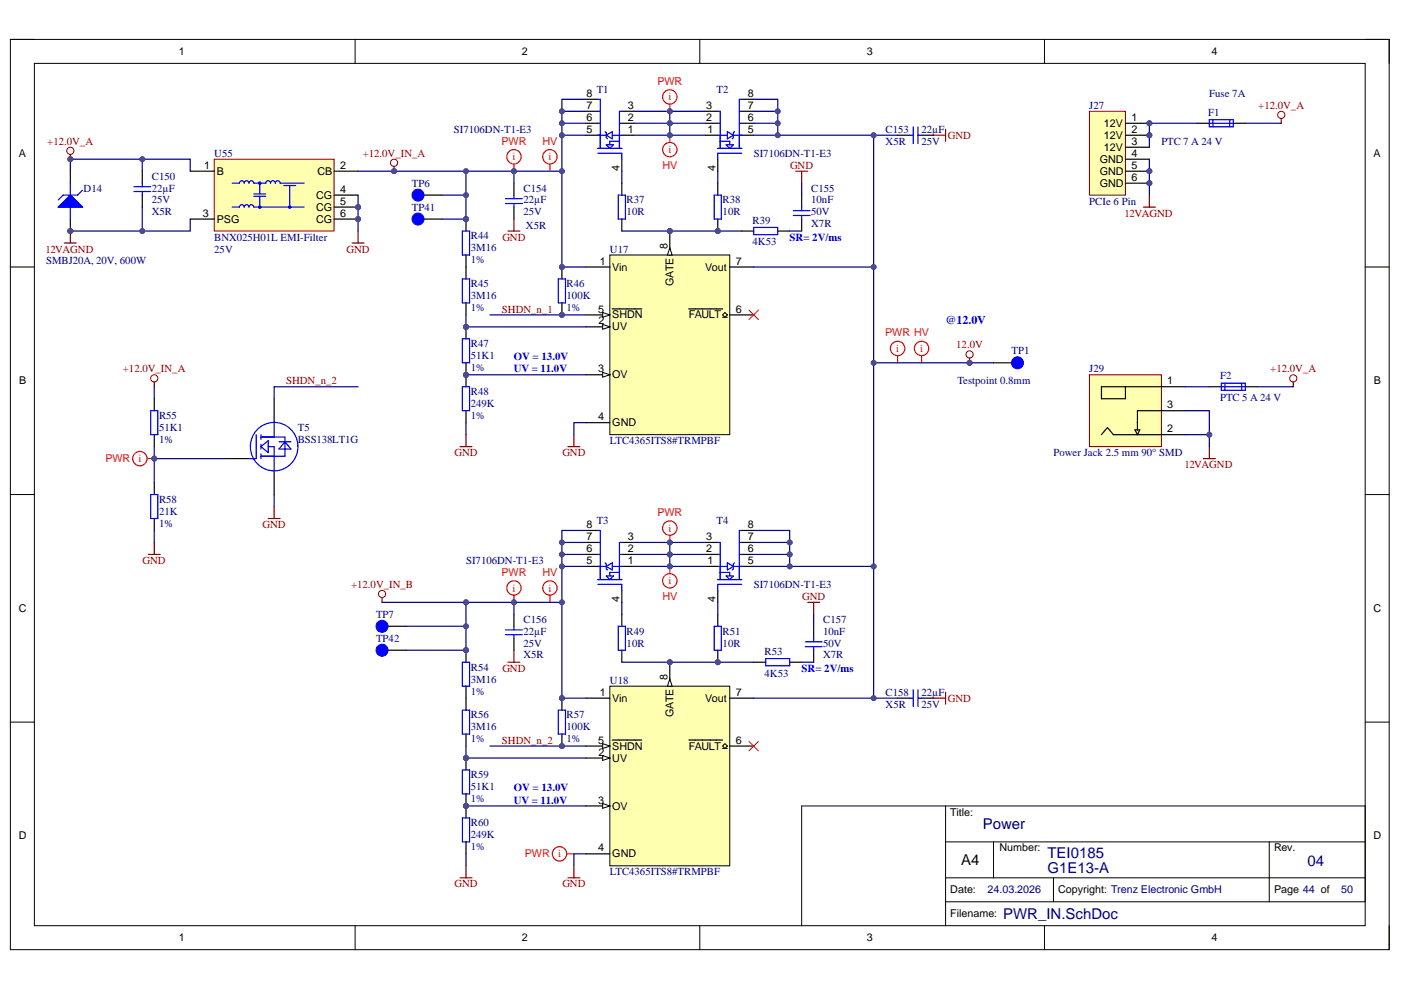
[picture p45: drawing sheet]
<svg xmlns="http://www.w3.org/2000/svg" width="297mm" height="210mm" viewBox="0 0 297 210" stroke-linecap="round" stroke-linejoin="round" font-family="sans-serif">
<defs><g id="words">
<g font-size="3.2" fill="#000080">
<text x="208.4" y="175.8">Power</text>
<text x="222.1" y="185.2">G1E13-A</text>
<text x="222.1" y="181.9">TEI0185</text>
<text x="277.2" y="183.6">04</text>
<text x="212.7" y="194.8">PWR_IN.SchDoc</text>
</g>
<text font-size="3.2" x="203.8" y="183.4">A4</text>
<text font-size="2.5" fill="#00f" x="200.5" y="68.8">@12.0V</text>
<g font-size="2.3">
<text x="37.9" y="11.7">1</text>
<text x="110.7" y="11.7">2</text>
<text x="183.8" y="11.7">3</text>
<text x="256.8" y="11.7">4</text>
<text x="124.3" y="23.1">7</text>
<text x="124.3" y="20.5">8</text>
<text x="133.1" y="23.1">3</text>
<text x="149.7" y="23.1">3</text>
<text x="158.5" y="23.1">7</text>
<text x="158.5" y="20.5">8</text>
<text x="124.3" y="28.2">5</text>
<text x="124.3" y="25.7">6</text>
<text x="133.1" y="28.2">1</text>
<text x="133.1" y="25.7">2</text>
<text x="149.7" y="25.7">2</text>
<text x="150" y="28.2">1</text>
<text x="158.5" y="28.2">5</text>
<text x="158.5" y="25.7">6</text>
<text x="234" y="26.9">12V</text>
<text x="234" y="29.5">12V</text>
<text x="239.9" y="25.7">1</text>
<text x="239.9" y="28.2">2</text>
<text x="4" y="33.3">A</text>
<text x="43.3" y="35.8">1</text>
<text x="72.1" y="35.8">2</text>
<text x="233.2" y="34.5">GND</text>
<text x="234" y="32">12V</text>
<text x="239.9" y="30.7">3</text>
<text x="239.9" y="33.3">4</text>
<text x="239.9" y="35.8">5</text>
<text x="291.2" y="33.3">A</text>
<text x="45.9" y="37.1">B</text>
<text x="67.3" y="37.1">CB</text>
<text x="72.1" y="40.9">4</text>
<text x="131.3" y="36.2" transform="rotate(-90 131.3 36.2)">4</text>
<text x="151.7" y="36.2" transform="rotate(-90 151.7 36.2)">4</text>
<text x="233.2" y="37.1">GND</text>
<text x="233.2" y="39.6">GND</text>
<text x="239.9" y="38.3">6</text>
<text x="43" y="45.9">3</text>
<text x="45.9" y="47.2">PSG</text>
<text x="67" y="42.1">CG</text>
<text x="67" y="44.7">CG</text>
<text x="67" y="47.2">CG</text>
<text x="72.1" y="43.4">5</text>
<text x="72.1" y="45.9">6</text>
<text x="141.5" y="52.8" transform="rotate(-90 141.5 52.8)">8</text>
<text x="127.2" y="56.1">1</text>
<text x="129.8" y="57.4">Vin</text>
<text x="149.5" y="57.4">Vout</text>
<text x="156" y="56.1">7</text>
<text x="142.8" y="60.6" transform="rotate(-90 142.8 60.6)">GATE</text>
<text x="126.9" y="66.3">5</text>
<text x="126.9" y="68.8">2</text>
<text x="129.8" y="67.5">SHDN</text>
<text x="129.8" y="70.1">UV</text>
<text x="146" y="67.5">FAULT</text>
<text x="156" y="66.3">6</text>
<text x="4.1" y="81.5">B</text>
<text x="126.9" y="79">3</text>
<text x="129.8" y="80.2">OV</text>
<text x="247.5" y="81.5">1</text>
<text x="291.3" y="81.5">B</text>
<text x="126.9" y="89.1">4</text>
<text x="247.5" y="86.6">3</text>
<text x="129.8" y="90.4">GND</text>
<text x="247.5" y="91.7">2</text>
<text x="124.3" y="112">8</text>
<text x="158.5" y="112">8</text>
<text x="124.3" y="119.6">5</text>
<text x="124.3" y="117.1">6</text>
<text x="124.3" y="114.5">7</text>
<text x="133.1" y="119.6">1</text>
<text x="133.1" y="117.1">2</text>
<text x="133.1" y="114.5">3</text>
<text x="149.7" y="117.1">2</text>
<text x="149.7" y="114.5">3</text>
<text x="150" y="119.6">1</text>
<text x="158.5" y="119.6">5</text>
<text x="158.5" y="117.1">6</text>
<text x="158.5" y="114.5">7</text>
<text x="4" y="129.7">C</text>
<text x="131.3" y="127.6" transform="rotate(-90 131.3 127.6)">4</text>
<text x="151.7" y="127.6" transform="rotate(-90 151.7 127.6)">4</text>
<text x="291.2" y="129.7">C</text>
<text x="127.2" y="147.5">1</text>
<text x="129.8" y="148.8">Vin</text>
<text x="141.5" y="144.2" transform="rotate(-90 141.5 144.2)">8</text>
<text x="149.5" y="148.8">Vout</text>
<text x="156" y="147.5">7</text>
<text x="142.8" y="152" transform="rotate(-90 142.8 152)">GATE</text>
<text x="126.9" y="157.7">5</text>
<text x="126.9" y="160.2">2</text>
<text x="129.8" y="158.9">SHDN</text>
<text x="129.8" y="161.5">UV</text>
<text x="146" y="158.9">FAULT</text>
<text x="156" y="157.7">6</text>
<text x="126.9" y="170.4">3</text>
<text x="129.8" y="171.6">OV</text>
<text x="201.5" y="172.9">Title:</text>
<text x="4" y="178">D</text>
<text x="291.2" y="178">D</text>
<text x="126.9" y="180.5">4</text>
<text x="129.8" y="181.8">GND</text>
<text x="211.9" y="180.5">Number:</text>
<text x="270.1" y="180.5">Rev.</text>
<text x="201.5" y="189.4">Date:</text>
<text x="224.4" y="189.4">Copyright: Trenz Electronic GmbH</text>
<text x="270.1" y="189.4">Page 44 of</text>
<text x="201.5" y="194.5">Filename:</text>
<text x="37.9" y="199.6">1</text>
<text x="110.7" y="199.6">2</text>
<text x="183.8" y="199.6">3</text>
<text x="256.8" y="199.6">4</text>
</g>
<g font-size="2.3" fill="#000080">
<text x="126.5" y="19.8">T1</text>
<text x="151.9" y="19.8">T2</text>
<text x="231" y="23.1">J27</text>
<text x="256.4" y="20.5">Fuse 7A</text>
<text x="96.2" y="28.1">SI7106DN-T1-E3</text>
<text x="187.8" y="28.1">C153</text>
<text x="195.4" y="28.1">22µF</text>
<text x="256.1" y="24.6">F1</text>
<text x="45.4" y="33.2">U55</text>
<text x="159.8" y="33.2">SI7106DN-T1-E3</text>
<text x="187.8" y="30.7">X5R</text>
<text x="195.4" y="30.7">25V</text>
<text x="246.2" y="30.7">PTC 7 A 24 V</text>
<text x="17.7" y="40.6">D14</text>
<text x="32.2" y="38.1">C150</text>
<text x="32.2" y="40.6">22µF</text>
<text x="87.3" y="39.6">TP6</text>
<text x="111" y="40.6">C154</text>
<text x="172" y="40.6">C155</text>
<text x="32.2" y="43.1">25V</text>
<text x="32.2" y="45.7">X5R</text>
<text x="87.3" y="44.7">TP41</text>
<text x="111" y="45.7">25V</text>
<text x="111" y="43.1">22µF</text>
<text x="132.9" y="43.1">R37</text>
<text x="132.9" y="45.7">10R</text>
<text x="153.2" y="43.1">R38</text>
<text x="153.2" y="45.7">10R</text>
<text x="159.6" y="47.5">R39</text>
<text x="172" y="45.7">50V</text>
<text x="172" y="43.1">10nF</text>
<text x="231" y="43.4">PCIe 6 Pin</text>
<text x="45.4" y="53.5">25V</text>
<text x="45.4" y="51">BNX025H01L EMI-Filter</text>
<text x="99.8" y="50.8">R44</text>
<text x="99.8" y="53.3">3M16</text>
<text x="111.5" y="48.5">X5R</text>
<text x="129.3" y="53.5">U17</text>
<text x="159.6" y="52">4K53</text>
<text x="172" y="48.2">X7R</text>
<text x="9.8" y="56.1">SMBJ20A, 20V, 600W</text>
<text x="99.8" y="55.8">1%</text>
<text x="99.8" y="60.9">R45</text>
<text x="99.8" y="63.5">3M16</text>
<text x="120.1" y="60.9">R46</text>
<text x="120.1" y="63.5">100K</text>
<text x="99.8" y="66">1%</text>
<text x="120.1" y="66">1%</text>
<text x="99.8" y="73.6">R47</text>
<text x="99.8" y="76.1">51K1</text>
<text x="214.5" y="75.1">TP1</text>
<text x="99.8" y="78.7">1%</text>
<text x="99.8" y="83.8">R48</text>
<text x="203" y="81.5">Testpoint 0.8mm</text>
<text x="231" y="78.9">J29</text>
<text x="258.7" y="80.5">F2</text>
<text x="33.7" y="88.9">R55</text>
<text x="99.8" y="88.9">1%</text>
<text x="99.8" y="86.3">249K</text>
<text x="258.7" y="85">PTC 5 A 24 V</text>
<text x="33.7" y="93.9">1%</text>
<text x="33.7" y="91.4">51K1</text>
<text x="63.2" y="91.4">T5</text>
<text x="63.2" y="93.9">BSS138LT1G</text>
<text x="129.3" y="94.2">LTC4365ITS8#TRMPBF</text>
<text x="223.3" y="96.7">Power Jack 2.5 mm 90° SMD</text>
<text x="33.7" y="106.6">R58</text>
<text x="33.7" y="111.7">1%</text>
<text x="33.7" y="109.1">21K</text>
<text x="126.5" y="111.2">T3</text>
<text x="151.9" y="111.2">T4</text>
<text x="98.8" y="119.6">SI7106DN-T1-E3</text>
<text x="159.8" y="124.7">SI7106DN-T1-E3</text>
<text x="79.7" y="131">TP7</text>
<text x="79.7" y="136.1">TP42</text>
<text x="111" y="137.1">25V</text>
<text x="111" y="132">C156</text>
<text x="111" y="134.5">22µF</text>
<text x="132.9" y="134.5">R49</text>
<text x="132.9" y="137.1">10R</text>
<text x="153.2" y="134.5">R51</text>
<text x="153.2" y="137.1">10R</text>
<text x="174.5" y="137.1">50V</text>
<text x="174.5" y="132">C157</text>
<text x="174.5" y="134.5">10nF</text>
<text x="99.8" y="142.2">R54</text>
<text x="111" y="139.6">X5R</text>
<text x="162.1" y="138.9">R53</text>
<text x="162.1" y="143.5">4K53</text>
<text x="174.5" y="139.6">X7R</text>
<text x="99.8" y="147.3">1%</text>
<text x="99.8" y="144.7">3M16</text>
<text x="129.3" y="145">U18</text>
<text x="187.8" y="147.5">C158</text>
<text x="195.4" y="147.5">22µF</text>
<text x="99.8" y="152.3">R56</text>
<text x="99.8" y="154.9">3M16</text>
<text x="120.1" y="152.3">R57</text>
<text x="120.1" y="154.9">100K</text>
<text x="187.8" y="150.1">X5R</text>
<text x="195.4" y="150.1">25V</text>
<text x="99.8" y="157.4">1%</text>
<text x="120.1" y="157.4">1%</text>
<text x="99.8" y="165">R59</text>
<text x="99.8" y="167.5">51K1</text>
<text x="99.8" y="170.1">1%</text>
<text x="99.8" y="175.2">R60</text>
<text x="99.8" y="177.7">249K</text>
<text x="99.8" y="180.3">1%</text>
<text x="129.3" y="185.6">LTC4365ITS8#TRMPBF</text>
<text x="209.4" y="189.4">24.03.2026</text>
<text x="284.3" y="189.4">50</text>
</g>
<g font-size="2.3" fill="#f00">
<text x="139.4" y="18">PWR</text>
<text x="141.7" y="21.3">i</text>
<text x="106.3" y="30.7">PWR</text>
<text x="108.7" y="34">i</text>
<text x="115" y="30.7">HV</text>
<text x="116.3" y="34">i</text>
<text x="140.4" y="35.8">HV</text>
<text x="141.7" y="32.5">i</text>
<text x="187.7" y="71.3">PWR HV</text>
<text x="190" y="74.6">i</text>
<text x="195.1" y="74.6">i</text>
<text x="22.3" y="98">PWR</text>
<text x="29.4" y="98">i</text>
<text x="139.4" y="109.4">PWR</text>
<text x="141.7" y="112.7">i</text>
<text x="106.3" y="122.1">PWR</text>
<text x="108.7" y="125.4">i</text>
<text x="115" y="122.1">HV</text>
<text x="116.3" y="125.4">i</text>
<text x="141.7" y="123.9">i</text>
<text x="140.4" y="127.2">HV</text>
<text x="111.3" y="181.8">PWR</text>
<text x="118.3" y="181.8">i</text>
</g>
<g font-size="2.3" fill="#800000">
<text x="266.8" y="23.1">+12.0V_A</text>
<text x="201" y="29.4">GND</text>
<text x="10" y="30.7">+12.0V_A</text>
<text x="76.9" y="33.2">+12.0V_IN_A</text>
<text x="167.5" y="35.8">GND</text>
<text x="238.4" y="45.9">12VAGND</text>
<text x="9.6" y="53.5">12VAGND</text>
<text x="73.5" y="53.5">GND</text>
<text x="106.5" y="51">GND</text>
<text x="106.4" y="66.3">SHDN_n_1</text>
<text x="202.7" y="73.9">12.0V</text>
<text x="26.1" y="78.9">+12.0V_IN_A</text>
<text x="60.7" y="81.5">SHDN_n_2</text>
<text x="269.3" y="78.9">+12.0V_A</text>
<text x="96.4" y="96.7">GND</text>
<text x="119.2" y="96.7">GND</text>
<text x="251.1" y="99.3">12VAGND</text>
<text x="55.7" y="111.9">GND</text>
<text x="30.2" y="119.6">GND</text>
<text x="74.4" y="124.7">+12.0V_IN_B</text>
<text x="170.1" y="127.2">GND</text>
<text x="106.5" y="142.4">GND</text>
<text x="201" y="148.8">GND</text>
<text x="106.4" y="157.7">SHDN_n_2</text>
<text x="96.4" y="188.1">GND</text>
<text x="119.2" y="188.1">GND</text>
</g>
<g font-size="2.3" fill="#00f">
<text x="167.4" y="51">SR= 2V/ms</text>
<text x="109" y="76.4">OV = 13.0V</text>
<text x="109" y="78.9">UV = 11.0V</text>
<text x="170" y="142.4">SR= 2V/ms</text>
<text x="109" y="167.8">OV = 13.0V</text>
<text x="109" y="170.4">UV = 11.0V</text>
</g>
</g></defs>
<path d="M2.2 8.4h292.3v193h-292.3z" fill="none" stroke="#000" stroke-width=".21"/>
<path d="M7.3 13.4h282.1v182.9h-282.1z" fill-rule="evenodd" fill="#fff"/>
<g fill="none" stroke="#000" stroke-width=".21">
<path d="M2.2 8.4h5.1M7.3 13.4h282.1v182.9h-282.1zM75.3 8.4v5M148.4 8.4v5M221.4 8.4v5M289.4 8.4h5.1v5M2.2 56.6h5.1M289.4 56.6h5.1M2.2 104.9h5.1M289.4 104.9h5.1M2.2 153.1h5.1M289.4 153.1h5.1"/>
<path d="M200.5 170.9v25.4M200.5 178.5h88.9M210.6 178.5v7.6M269.1 178.5v12.7M75.3 196.3v5.1M148.4 196.3v5.1M200.5 191.2h88.9v-20.3h-119.4v25.4M200.5 186.1h88.9M221.4 196.3v5.1M223.4 186.1v5.1M294.5 196.3v5.1"/>
</g>
<circle cx="142" cy="49" r=".51" fill="#4c4c94"/>
<circle cx="142" cy="49" r=".51" fill="none" stroke="#4c4c94" stroke-width=".21"/>
<path d="M129.3 54.1h25.4v38.1h-25.4z" fill-rule="evenodd" fill="#ffffb0"/>
<path d="M129.3 54.1h25.4v38.1h-25.4z" fill="none" stroke="#000" stroke-width=".21"/>
<path d="M142 49v5.1" fill="none" stroke="#000" stroke-width=".25"/>
<path d="M142 52.5l.5 1.6h-1z" fill="#f8fcff"/>
<path d="M142 52.5l.5 1.6h-1z" fill="none" stroke="#000" stroke-width=".21"/>
<circle cx="142" cy="49" r=".51" fill="#4c4c94"/>
<circle cx="142" cy="49" r=".51" fill="none" stroke="#4c4c94" stroke-width=".21"/>
<path d="M154.7 56.6h5.1M124.2 66.8h5.1M146 65.5h7.2M154.7 66.8h5.1" fill="none" stroke="#000" stroke-width=".25"/>
<path d="M153.2 66.8l.5-.5 .5 .5-.5 .5zM153.2 67.3h1" fill="none" stroke="#000" stroke-width=".21"/>
<path d="M127.8 66.3l1.5 .5-1.5 .5z" fill="#f8fcff"/>
<path d="M127.8 66.3l1.5 .5-1.5 .5z" fill="none" stroke="#000" stroke-width=".21"/>
<path d="M124.2 69.3h5.1M129.8 65.5h6.3" fill="none" stroke="#000" stroke-width=".25"/>
<path d="M127.8 68.8l1.5 .5-1.5 .5z" fill="#f8fcff"/>
<path d="M127.8 68.8l1.5 .5-1.5 .5z" fill="none" stroke="#000" stroke-width=".21"/>
<path d="M124.2 79.5h5.1" fill="none" stroke="#000" stroke-width=".25"/>
<path d="M127.8 79l1.5 .5-1.5 .5z" fill="#f8fcff"/>
<path d="M127.8 79l1.5 .5-1.5 .5z" fill="none" stroke="#000" stroke-width=".21"/>
<path d="M124.2 56.6h5.1M124.2 89.6h5.1" fill="none" stroke="#000" stroke-width=".25"/>
<circle cx="142" cy="140.4" r=".51" fill="#4c4c94"/>
<circle cx="142" cy="140.4" r=".51" fill="none" stroke="#4c4c94" stroke-width=".21"/>
<path d="M129.3 145.5h25.4v38.1h-25.4z" fill-rule="evenodd" fill="#ffffb0"/>
<path d="M129.3 145.5h25.4v38.1h-25.4z" fill="none" stroke="#000" stroke-width=".21"/>
<path d="M142 140.4v5.1" fill="none" stroke="#000" stroke-width=".25"/>
<path d="M142 144l.5 1.5h-1z" fill="#f8fcff"/>
<path d="M142 144l.5 1.5h-1z" fill="none" stroke="#000" stroke-width=".21"/>
<circle cx="142" cy="140.4" r=".51" fill="#4c4c94"/>
<circle cx="142" cy="140.4" r=".51" fill="none" stroke="#4c4c94" stroke-width=".21"/>
<path d="M124.2 158.2h5.1M146 156.9h7.2M154.7 148h5.1M154.7 158.2h5.1" fill="none" stroke="#000" stroke-width=".25"/>
<path d="M153.2 158.2l.5-.5 .5 .5-.5 .5zM153.2 158.7h1" fill="none" stroke="#000" stroke-width=".21"/>
<path d="M127.8 157.7l1.5 .5-1.5 .5z" fill="#f8fcff"/>
<path d="M127.8 157.7l1.5 .5-1.5 .5z" fill="none" stroke="#000" stroke-width=".21"/>
<path d="M129.8 156.9h6.3M124.2 160.7h5.1" fill="none" stroke="#000" stroke-width=".25"/>
<path d="M127.8 160.2l1.5 .5-1.5 .5z" fill="#f8fcff"/>
<path d="M127.8 160.2l1.5 .5-1.5 .5z" fill="none" stroke="#000" stroke-width=".21"/>
<path d="M124.2 170.9h5.1" fill="none" stroke="#000" stroke-width=".25"/>
<path d="M127.8 170.4l1.5 .5-1.5 .5z" fill="#f8fcff"/>
<path d="M127.8 170.4l1.5 .5-1.5 .5z" fill="none" stroke="#000" stroke-width=".21"/>
<path d="M124.2 148h5.1M124.2 181h5.1" fill="none" stroke="#000" stroke-width=".25"/>
<path d="M107.7 49h2.5M109 46.5v2.5M97.5 94.7h2.6M98.8 92.2v2.5" fill="none" stroke="#800000" stroke-width=".25"/>
<g fill="none" stroke="#f00" stroke-width=".25">
<path d="M142 28.7v1.5M195.4 75.4v1.5"/>
<circle cx="142" cy="31.7" r="1.53"/>
<circle cx="195.4" cy="73.9" r="1.52"/>
</g>
<circle cx="142" cy="28.7" r=".51" fill="#4c4c94"/>
<circle cx="142" cy="28.7" r=".51" fill="none" stroke="#4c4c94" stroke-width=".21"/>
<g fill="none" stroke="#f00" stroke-width=".25">
<path d="M142 120.1v1.5"/>
<circle cx="142" cy="123.1" r="1.53"/>
</g>
<circle cx="142" cy="120.1" r=".51" fill="#4c4c94"/>
<circle cx="142" cy="120.1" r=".51" fill="none" stroke="#4c4c94" stroke-width=".21"/>
<path d="M131.8 38.8v2.6M131.8 46.5v2.5" fill="none" stroke="#000" stroke-width=".25"/>
<path d="M131.1 41.4h1.5v5.1h-1.5z" fill="none" stroke="#00f" stroke-width=".25"/>
<circle cx="152.2" cy="49" r=".51" fill="#4c4c94"/>
<circle cx="152.2" cy="49" r=".51" fill="none" stroke="#4c4c94" stroke-width=".21"/>
<path d="M152.2 38.8v2.6M152.2 46.5v2.5" fill="none" stroke="#000" stroke-width=".25"/>
<circle cx="152.2" cy="49" r=".51" fill="#4c4c94"/>
<circle cx="152.2" cy="49" r=".51" fill="none" stroke="#4c4c94" stroke-width=".21"/>
<path d="M107.2 42.1h3.5M107.2 43.2h3.5M109 41.4v.7M109 43.2v.7M151.4 41.4h1.5v5.1h-1.5zM159.8 48.2h5.1v1.6h-5.1zM168.2 45.7h3.6M168.2 44.7h3.6M170 43.9v.8M170 45.7v.8M131.1 132.8h1.5v5.1h-1.5z" fill="none" stroke="#00f" stroke-width=".25"/>
<path d="M109 38.8v2.6M109 43.9v2.6M157.3 49h2.5M164.9 49h2.5M170 41.4v2.5M170 46.5v2.5M131.8 130.3v2.5M131.8 137.9v2.5" fill="none" stroke="#000" stroke-width=".25"/>
<path d="M168.7 36.3h2.5M170 36.3v2.5" fill="none" stroke="#800000" stroke-width=".25"/>
<path d="M158.8 65.7l2 2.1M160.8 65.7l-2 2.1M158.8 157.2l2 2M160.8 157.2l-2 2" fill="none" stroke="#f00" stroke-width=".21"/>
<circle cx="152.2" cy="140.4" r=".51" fill="#4c4c94"/>
<circle cx="152.2" cy="140.4" r=".51" fill="none" stroke="#4c4c94" stroke-width=".21"/>
<path d="M152.2 130.3v2.5M152.2 137.9v2.5" fill="none" stroke="#000" stroke-width=".25"/>
<circle cx="152.2" cy="140.4" r=".51" fill="#4c4c94"/>
<circle cx="152.2" cy="140.4" r=".51" fill="none" stroke="#4c4c94" stroke-width=".21"/>
<path d="M107.2 133.6h3.5M107.2 134.6h3.5M109 132.8v.8M109 134.6v.7M151.4 132.8h1.5v5.1h-1.5zM162.3 139.6h5.1v1.6h-5.1zM170.7 137.1h3.6M170.7 136.1h3.6M172.5 135.3v.8M172.5 137.1v.8" fill="none" stroke="#00f" stroke-width=".25"/>
<path d="M109 130.3v2.5M109 135.3v2.6M172.5 132.8v2.5M172.5 137.9v2.5M159.8 140.4h2.5M167.4 140.4h2.6" fill="none" stroke="#000" stroke-width=".25"/>
<path d="M109 137.9v2.5M171.3 127.7h2.5M172.5 127.7v2.6M107.7 140.4h2.5" fill="none" stroke="#800000" stroke-width=".25"/>
<circle cx="119.1" cy="56.6" r=".51" fill="#4c4c94"/>
<circle cx="119.1" cy="56.6" r=".51" fill="none" stroke="#4c4c94" stroke-width=".21"/>
<circle cx="119.1" cy="66.8" r=".51" fill="#4c4c94"/>
<circle cx="119.1" cy="66.8" r=".51" fill="none" stroke="#4c4c94" stroke-width=".21"/>
<path d="M119.1 56.6v2.5" fill="none" stroke="#000" stroke-width=".25"/>
<circle cx="119.1" cy="56.6" r=".51" fill="#4c4c94"/>
<circle cx="119.1" cy="56.6" r=".51" fill="none" stroke="#4c4c94" stroke-width=".21"/>
<path d="M119.1 64.2v2.6" fill="none" stroke="#000" stroke-width=".25"/>
<circle cx="119.1" cy="66.8" r=".51" fill="#4c4c94"/>
<circle cx="119.1" cy="66.8" r=".51" fill="none" stroke="#4c4c94" stroke-width=".21"/>
<path d="M192.9 28.7h.7M193.6 26.9v3.6M194.6 26.9v3.6M194.6 28.7h.8M118.4 59.1h1.5v5.1h-1.5zM192.9 148h.7M193.6 146.2v3.6M194.6 146.2v3.6M194.6 148h.8" fill="none" stroke="#00f" stroke-width=".25"/>
<path d="M197.9 28.7h2.6M200.5 27.4v2.6M120.4 94.7h2.5M121.7 92.2v2.5M31.4 117.6h2.6M32.7 115v2.6M197.9 148h2.6M200.5 146.8v2.5M97.5 186.1h2.6M98.8 183.6v2.5M120.4 186.1h2.5M121.7 183.6v2.5" fill="none" stroke="#800000" stroke-width=".25"/>
<path d="M190.3 28.7h2.6M195.4 28.7h2.5M190.3 148h2.6M195.4 148h2.5" fill="none" stroke="#000" stroke-width=".25"/>
<circle cx="98.8" cy="46.5" r=".51" fill="#4c4c94"/>
<circle cx="98.8" cy="46.5" r=".51" fill="none" stroke="#4c4c94" stroke-width=".21"/>
<path d="M98.8 46.5v2.5" fill="none" stroke="#000" stroke-width=".25"/>
<circle cx="98.8" cy="46.5" r=".51" fill="#4c4c94"/>
<circle cx="98.8" cy="46.5" r=".51" fill="none" stroke="#4c4c94" stroke-width=".21"/>
<path d="M98.8 54.1v2.5" fill="none" stroke="#000" stroke-width=".25"/>
<path d="M98 49h1.6v5.1h-1.6z" fill="none" stroke="#00f" stroke-width=".25"/>
<circle cx="98.8" cy="69.3" r=".51" fill="#4c4c94"/>
<circle cx="98.8" cy="69.3" r=".51" fill="none" stroke="#4c4c94" stroke-width=".21"/>
<circle cx="98.8" cy="79.5" r=".51" fill="#4c4c94"/>
<circle cx="98.8" cy="79.5" r=".51" fill="none" stroke="#4c4c94" stroke-width=".21"/>
<path d="M98.8 69.3v2.5" fill="none" stroke="#000" stroke-width=".25"/>
<circle cx="98.8" cy="69.3" r=".51" fill="#4c4c94"/>
<circle cx="98.8" cy="69.3" r=".51" fill="none" stroke="#4c4c94" stroke-width=".21"/>
<path d="M98.8 76.9v2.6" fill="none" stroke="#000" stroke-width=".25"/>
<circle cx="98.8" cy="79.5" r=".51" fill="#4c4c94"/>
<circle cx="98.8" cy="79.5" r=".51" fill="none" stroke="#4c4c94" stroke-width=".21"/>
<path d="M98 71.8h1.6v5.1h-1.6z" fill="none" stroke="#00f" stroke-width=".25"/>
<circle cx="98.8" cy="160.7" r=".51" fill="#4c4c94"/>
<circle cx="98.8" cy="160.7" r=".51" fill="none" stroke="#4c4c94" stroke-width=".21"/>
<circle cx="98.8" cy="170.9" r=".51" fill="#4c4c94"/>
<circle cx="98.8" cy="170.9" r=".51" fill="none" stroke="#4c4c94" stroke-width=".21"/>
<path d="M98.8 160.7v2.6" fill="none" stroke="#000" stroke-width=".25"/>
<circle cx="98.8" cy="160.7" r=".51" fill="#4c4c94"/>
<circle cx="98.8" cy="160.7" r=".51" fill="none" stroke="#4c4c94" stroke-width=".21"/>
<path d="M98.8 168.3v2.6" fill="none" stroke="#000" stroke-width=".25"/>
<circle cx="98.8" cy="170.9" r=".51" fill="#4c4c94"/>
<circle cx="98.8" cy="170.9" r=".51" fill="none" stroke="#4c4c94" stroke-width=".21"/>
<path d="M98 163.3h1.6v5h-1.6z" fill="none" stroke="#00f" stroke-width=".25"/>
<circle cx="98.8" cy="170.9" r=".51" fill="#4c4c94"/>
<circle cx="98.8" cy="170.9" r=".51" fill="none" stroke="#4c4c94" stroke-width=".21"/>
<path d="M98.8 170.9v2.5" fill="none" stroke="#000" stroke-width=".25"/>
<circle cx="98.8" cy="170.9" r=".51" fill="#4c4c94"/>
<circle cx="98.8" cy="170.9" r=".51" fill="none" stroke="#4c4c94" stroke-width=".21"/>
<path d="M98.8 178.5v2.5" fill="none" stroke="#000" stroke-width=".25"/>
<path d="M98 173.4h1.6v5.1h-1.6z" fill="none" stroke="#00f" stroke-width=".25"/>
<circle cx="98.8" cy="79.5" r=".51" fill="#4c4c94"/>
<circle cx="98.8" cy="79.5" r=".51" fill="none" stroke="#4c4c94" stroke-width=".21"/>
<path d="M98.8 79.5v2.5" fill="none" stroke="#000" stroke-width=".25"/>
<circle cx="98.8" cy="79.5" r=".51" fill="#4c4c94"/>
<circle cx="98.8" cy="79.5" r=".51" fill="none" stroke="#4c4c94" stroke-width=".21"/>
<path d="M98.8 56.6v2.5M98.8 64.2v2.6M98.8 87.1v2.5M32.7 102.3v2.6M32.7 109.9v2.6" fill="none" stroke="#000" stroke-width=".25"/>
<path d="M98 59.1h1.6v5.1h-1.6zM98 82h1.6v5.1h-1.6zM31.9 104.9h1.6v5h-1.6z" fill="none" stroke="#00f" stroke-width=".25"/>
<path d="M56.9 109.9h2.5M58.1 107.4v2.5" fill="none" stroke="#800000" stroke-width=".25"/>
<circle cx="98.8" cy="137.9" r=".51" fill="#4c4c94"/>
<circle cx="98.8" cy="137.9" r=".51" fill="none" stroke="#4c4c94" stroke-width=".21"/>
<path d="M98.8 137.9v2.5" fill="none" stroke="#000" stroke-width=".25"/>
<circle cx="98.8" cy="137.9" r=".51" fill="#4c4c94"/>
<circle cx="98.8" cy="137.9" r=".51" fill="none" stroke="#4c4c94" stroke-width=".21"/>
<path d="M98.8 145.5v5.1M98.8 155.6v2.6" fill="none" stroke="#000" stroke-width=".25"/>
<path d="M98 140.4h1.6v5.1h-1.6zM98 150.6h1.6v5h-1.6z" fill="none" stroke="#00f" stroke-width=".25"/>
<circle cx="119.1" cy="148" r=".51" fill="#4c4c94"/>
<circle cx="119.1" cy="148" r=".51" fill="none" stroke="#4c4c94" stroke-width=".21"/>
<circle cx="119.1" cy="158.2" r=".51" fill="#4c4c94"/>
<circle cx="119.1" cy="158.2" r=".51" fill="none" stroke="#4c4c94" stroke-width=".21"/>
<path d="M119.1 148v2.6" fill="none" stroke="#000" stroke-width=".25"/>
<circle cx="119.1" cy="148" r=".51" fill="#4c4c94"/>
<circle cx="119.1" cy="148" r=".51" fill="none" stroke="#4c4c94" stroke-width=".21"/>
<path d="M119.1 155.6v2.6" fill="none" stroke="#000" stroke-width=".25"/>
<circle cx="119.1" cy="158.2" r=".51" fill="#4c4c94"/>
<circle cx="119.1" cy="158.2" r=".51" fill="none" stroke="#4c4c94" stroke-width=".21"/>
<g fill="none" stroke="#00f" stroke-width=".25">
<path d="M126.8 31.5h5M126.8 28.7h1.7M126.8 21.1h.5v10.4M126.8 32.5h5v1.3M126.8 23.6h.5M126.8 26.1h.5M128.3 27.9l.2 .3v1l.3 .2M128.5 30.7h1.6l-.8 .8zM128.5 28.7l1.3-.8v1.5zM129.8 28.7h2M131.3 29.9h-2v.8M131.3 26.1h.5"/>
<path d="M131.8 23.6h-.5v7.9M152.2 31.5h5.1M152.2 28.7h2M152.2 23.6h.5v7.9M152.2 26.1h.5M152.7 29.9h2v.8M154 30.7h1.5l-.8 .8zM154.2 27.9l1.3 .8-1.3 .7zM155.5 28.7h1.8M155.7 27.9l-.2 .3v1l-.3 .2M156.8 23.6h.5M156.8 26.1h.5"/>
<path d="M157.3 32.5h-5.1v1.3M157.3 21.1h-.5v10.4M31.9 87.1h1.6v5.1h-1.6zM126.8 112.5h.5v10.4M126.8 115h.5M126.8 117.6h.5M128.3 119.3l.2 .3v1l.3 .3M131.3 117.6h.5M131.8 115h-.5v7.9M152.2 115h.5v7.9M152.2 117.6h.5M154.2 119.3l1.3 .8-1.3 .8z"/>
<path d="M155.7 119.3l-.2 .3v1l-.3 .3M156.8 115h.5M156.8 117.6h.5M157.3 112.5h-.5v10.4M126.8 123.9h5v1.3M126.8 122.9h5M126.8 120.1h1.7M128.5 120.1l1.3-.8v1.6zM128.5 122.1h1.6l-.8 .8zM129.8 120.1h2M131.3 121.4h-2v.7M152.2 122.9h5.1"/>
<path d="M152.2 120.1h2M152.7 121.4h2v.7M154 122.1h1.5l-.8 .8zM155.5 120.1h1.8M157.3 123.9h-5.1v1.3M118.4 150.6h1.5v5h-1.5z"/>
</g>
<g fill="none" stroke="#000" stroke-width=".25">
<path d="M124.2 28.7h2.6M124.2 26.1h2.6M124.2 23.6h2.6M124.2 21.1h2.6M131.8 33.8v2.5M131.8 28.7h2.6M131.8 26.1h2.6M131.8 23.6h2.6M149.6 28.7h2.6M149.6 26.1h2.6M149.6 23.6h2.6M152.2 33.8v2.5"/>
<path d="M157.3 28.7h2.5M157.3 26.1h2.5M157.3 23.6h2.5M157.3 21.1h2.5M32.7 84.5v2.6M32.7 92.2v2.5M124.2 117.6h2.6M124.2 115h2.6M124.2 112.5h2.6M131.8 117.6h2.6M131.8 115h2.6M149.6 117.6h2.6"/>
<path d="M149.6 115h2.6M157.3 117.6h2.5M157.3 115h2.5M157.3 112.5h2.5M124.2 120.1h2.6M131.8 125.2v2.5M131.8 120.1h2.6M149.6 120.1h2.6M152.2 125.2v2.5M157.3 120.1h2.5"/>
</g>
<g fill="none" stroke="#800000" stroke-width=".21">
<circle cx="83.5" cy="34.5" r=".76"/>
<circle cx="32.7" cy="80.2" r=".76"/>
</g>
<path d="M83.5 35.3v1M32.7 81v1" fill="none" stroke="#800000" stroke-width=".25"/>
<circle cx="83.5" cy="36.3" r=".51" fill="#4c4c94"/>
<circle cx="83.5" cy="36.3" r=".51" fill="none" stroke="#4c4c94" stroke-width=".21"/>
<g fill="none" stroke="#800000" stroke-width=".21">
<circle cx="205.6" cy="75.1" r=".76"/>
<circle cx="81" cy="125.9" r=".76"/>
</g>
<path d="M205.6 75.9v1M81 126.7v1" fill="none" stroke="#800000" stroke-width=".25"/>
<circle cx="205.6" cy="76.9" r=".51" fill="#4c4c94"/>
<circle cx="205.6" cy="76.9" r=".51" fill="none" stroke="#4c4c94" stroke-width=".21"/>
<g fill="none" stroke="#f00" stroke-width=".25">
<path d="M109 126.2v1.5"/>
<circle cx="109" cy="124.7" r="1.52"/>
</g>
<circle cx="109" cy="127.7" r=".51" fill="#4c4c94"/>
<circle cx="109" cy="127.7" r=".51" fill="none" stroke="#4c4c94" stroke-width=".21"/>
<g fill="none" stroke="#f00" stroke-width=".25">
<path d="M109 34.8v1.5"/>
<circle cx="109" cy="33.2" r="1.52"/>
</g>
<circle cx="109" cy="36.3" r=".51" fill="#4c4c94"/>
<circle cx="109" cy="36.3" r=".51" fill="none" stroke="#4c4c94" stroke-width=".21"/>
<g fill="none" stroke="#f00" stroke-width=".25">
<path d="M116.6 34.8v1.5M116.6 126.2v1.5"/>
<circle cx="116.6" cy="33.2" r="1.52"/>
<circle cx="116.6" cy="124.7" r="1.52"/>
</g>
<circle cx="243.7" cy="26.1" r=".51" fill="#4c4c94"/>
<circle cx="243.7" cy="26.1" r=".51" fill="none" stroke="#4c4c94" stroke-width=".21"/>
<circle cx="243.7" cy="28.7" r=".51" fill="#4c4c94"/>
<circle cx="243.7" cy="28.7" r=".51" fill="none" stroke="#4c4c94" stroke-width=".21"/>
<circle cx="243.7" cy="36.3" r=".51" fill="#4c4c94"/>
<circle cx="243.7" cy="36.3" r=".51" fill="none" stroke="#4c4c94" stroke-width=".21"/>
<circle cx="243.7" cy="38.8" r=".51" fill="#4c4c94"/>
<circle cx="243.7" cy="38.8" r=".51" fill="none" stroke="#4c4c94" stroke-width=".21"/>
<path d="M231 23.6h7.6v17.8h-7.6z" fill-rule="evenodd" fill="#ffffb0"/>
<path d="M231 23.6h7.6v17.8h-7.6z" fill="none" stroke="#800000" stroke-width=".21"/>
<path d="M238.6 26.1h5.1" fill="none" stroke="#000" stroke-width=".25"/>
<circle cx="243.7" cy="26.1" r=".51" fill="#4c4c94"/>
<circle cx="243.7" cy="26.1" r=".51" fill="none" stroke="#4c4c94" stroke-width=".21"/>
<path d="M238.6 28.7h5.1" fill="none" stroke="#000" stroke-width=".25"/>
<circle cx="243.7" cy="28.7" r=".51" fill="#4c4c94"/>
<circle cx="243.7" cy="28.7" r=".51" fill="none" stroke="#4c4c94" stroke-width=".21"/>
<path d="M238.6 31.2h5.1M238.6 33.8h5.1M238.6 36.3h5.1" fill="none" stroke="#000" stroke-width=".25"/>
<circle cx="243.7" cy="36.3" r=".51" fill="#4c4c94"/>
<circle cx="243.7" cy="36.3" r=".51" fill="none" stroke="#4c4c94" stroke-width=".21"/>
<path d="M238.6 38.8h5.1" fill="none" stroke="#000" stroke-width=".25"/>
<circle cx="243.7" cy="38.8" r=".51" fill="#4c4c94"/>
<circle cx="243.7" cy="38.8" r=".51" fill="none" stroke="#4c4c94" stroke-width=".21"/>
<path d="M210.6 76.9h5.1" fill="none" stroke="#000" stroke-width=".25"/>
<circle cx="215.7" cy="76.9" r="1.27" fill="#00f"/>
<circle cx="215.7" cy="76.9" r="1.27" fill="none" stroke="#00f" stroke-width=".21"/>
<path d="M88.6 41.4h5.1M48 97.2h5M58.1 84.5v5.1M58.1 99.8v5.1" fill="none" stroke="#000" stroke-width=".25"/>
<path d="M54.3 92.2v5h-1.3M55.3 92.7h5.1v4h-5.1M55.3 94.7l1.6-1.3v2.6zM55.3 92.2v1M55.3 94.2v1M55.3 96.2v1M56.9 94.7h1.2M59.1 93.7h2.6M60.4 93.7l1.3 1.5h-2.6zM63.2 94.5a5.1 5.1 0 0 0-5.4-4.8 5.1 5.1 0 0 0-4.8 5.3 5.1 5.1 0 0 0 5.3 4.8 5.1 5.1 0 0 0 4.9-5.3" fill="none" stroke="#00f" stroke-width=".25"/>
<path d="M58.1 89.6v3.1M58.1 94.7v5.1" fill="none" stroke="#0000bf" stroke-width=".25"/>
<circle cx="88.6" cy="41.4" r="1.27" fill="#00f"/>
<circle cx="88.6" cy="41.4" r="1.27" fill="none" stroke="#00f" stroke-width=".21"/>
<path d="M81 132.8h5.1" fill="none" stroke="#000" stroke-width=".25"/>
<circle cx="81" cy="132.8" r="1.27" fill="#00f"/>
<circle cx="81" cy="132.8" r="1.27" fill="none" stroke="#00f" stroke-width=".21"/>
<g fill="none" stroke="#f00" stroke-width=".25">
<path d="M142 22.1v1.5"/>
<circle cx="142" cy="20.5" r="1.52"/>
</g>
<circle cx="142" cy="23.6" r=".51" fill="#4c4c94"/>
<circle cx="142" cy="23.6" r=".51" fill="none" stroke="#4c4c94" stroke-width=".21"/>
<g fill="none" stroke="#f00" stroke-width=".25">
<path d="M190.3 75.4v1.5M142 113.5v1.5"/>
<circle cx="190.3" cy="73.9" r="1.52"/>
<circle cx="142" cy="112" r="1.52"/>
</g>
<circle cx="142" cy="115" r=".51" fill="#4c4c94"/>
<circle cx="142" cy="115" r=".51" fill="none" stroke="#4c4c94" stroke-width=".21"/>
<g fill="none" stroke="#f00" stroke-width=".25">
<path d="M31.2 97.2h1.5M120.2 181h1.5"/>
<circle cx="29.7" cy="97.2" r="1.53"/>
<circle cx="118.6" cy="181" r="1.52"/>
</g>
<circle cx="32.7" cy="97.2" r=".51" fill="#4c4c94"/>
<circle cx="32.7" cy="97.2" r=".51" fill="none" stroke="#4c4c94" stroke-width=".21"/>
<path d="M88.6 46.5h5.1" fill="none" stroke="#000" stroke-width=".25"/>
<circle cx="88.6" cy="46.4" r="1.27" fill="#00f"/>
<circle cx="88.6" cy="46.4" r="1.27" fill="none" stroke="#00f" stroke-width=".21"/>
<path d="M81 137.9h5.1" fill="none" stroke="#000" stroke-width=".25"/>
<circle cx="81" cy="137.9" r="1.27" fill="#00f"/>
<circle cx="81" cy="137.9" r="1.27" fill="none" stroke="#00f" stroke-width=".21"/>
<circle cx="75.9" cy="43.9" r=".51" fill="#4c4c94"/>
<circle cx="75.9" cy="43.9" r=".51" fill="none" stroke="#4c4c94" stroke-width=".21"/>
<circle cx="75.9" cy="46.4" r=".51" fill="#4c4c94"/>
<circle cx="75.9" cy="46.4" r=".51" fill="none" stroke="#4c4c94" stroke-width=".21"/>
<path d="M45.4 33.8h25.4v15.2h-25.4z" fill-rule="evenodd" fill="#ffffb0"/>
<path d="M45.4 33.8h25.4v15.2h-25.4z" fill="none" stroke="#800000" stroke-width=".21"/>
<path d="M40.3 36.3h5.1M70.8 36.3h5.1M40.3 46.4h5.1M70.8 41.4h5.1" fill="none" stroke="#000" stroke-width=".25"/>
<path d="M55.1 38.8v2.3M53.8 41.1h2.5M53.8 41.6h2.5" fill="none" stroke="#00f" stroke-width=".25"/>
<circle cx="55.1" cy="43.9" r=".25" fill="#00f"/>
<circle cx="55.1" cy="43.9" r=".25" fill="none" stroke="#00f" stroke-width=".25"/>
<circle cx="55.1" cy="38.8" r=".25" fill="#00f"/>
<g fill="none" stroke="#00f" stroke-width=".25">
<path d="M60.2 39.3h2.5M55.1 41.6v2.3"/>
<circle cx="55.1" cy="38.8" r=".25"/>
</g>
<circle cx="61.4" cy="43.9" r=".26" fill="#00f"/>
<g fill="none" stroke="#00f" stroke-width=".25">
<path d="M49.2 38.8h1.6M53.8 38.8h2.5M59.4 38.8h5.1M61.4 39.3v4.6M49.2 43.9h1.6M53.8 43.9h10.7"/>
<circle cx="61.4" cy="43.9" r=".26"/>
</g>
<path d="M70.8 43.9h5.1" fill="none" stroke="#000" stroke-width=".25"/>
<circle cx="75.9" cy="43.9" r=".51" fill="#4c4c94"/>
<circle cx="75.9" cy="43.9" r=".51" fill="none" stroke="#4c4c94" stroke-width=".21"/>
<path d="M70.8 46.4h5.1" fill="none" stroke="#000" stroke-width=".25"/>
<circle cx="75.9" cy="46.4" r=".51" fill="#4c4c94"/>
<circle cx="75.9" cy="46.4" r=".51" fill="none" stroke="#4c4c94" stroke-width=".21"/>
<path d="M50.8 38.8a.51 .51 0 0 1 .5-.5 .51 .51 0 0 1 .5 .5 .51 .51 0 0 1 .5-.5 .51 .51 0 0 1 .5 .5 .51 .51 0 0 1 .5-.5 .51 .51 0 0 1 .5 .5M56.3 38.8a.51 .51 0 0 1 .6-.5 .51 .51 0 0 1 .5 .5 .51 .51 0 0 1 .5-.5 .51 .51 0 0 1 .5 .5 .51 .51 0 0 1 .5-.5 .51 .51 0 0 1 .5 .5M50.8 43.9a.51 .51 0 0 1 .5-.5 .51 .51 0 0 1 .5 .5 .51 .51 0 0 1 .5-.5 .51 .51 0 0 1 .5 .5 .51 .51 0 0 1 .5-.5 .51 .51 0 0 1 .5 .5" fill="none" stroke="#00f" stroke-width=".25"/>
<path d="M13.6 51.5h2.6M14.9 49v2.5M74.6 51.5h2.6M75.9 49v2.5" fill="none" stroke="#800000" stroke-width=".25"/>
<circle cx="14.9" cy="49" r=".51" fill="#4c4c94"/>
<circle cx="14.9" cy="49" r=".51" fill="none" stroke="#4c4c94" stroke-width=".21"/>
<circle cx="14.9" cy="32" r=".76" fill="none" stroke="#800000" stroke-width=".21"/>
<path d="M14.9 32.7v1.1" fill="none" stroke="#800000" stroke-width=".25"/>
<circle cx="14.9" cy="33.8" r=".51" fill="#4c4c94"/>
<circle cx="14.9" cy="33.8" r=".51" fill="none" stroke="#4c4c94" stroke-width=".21"/>
<g fill="none" stroke="#800000" stroke-width=".21">
<circle cx="271.7" cy="24.4" r=".76"/>
<circle cx="274.2" cy="80.2" r=".76"/>
</g>
<path d="M271.6 25.1v1M242.4 43.9h2.6M243.7 41.4v2.5M255.1 97.2h2.6M256.4 94.7v2.5M274.2 81v1" fill="none" stroke="#800000" stroke-width=".25"/>
<circle cx="14.9" cy="49" r=".51" fill="#4c4c94"/>
<circle cx="14.9" cy="49" r=".51" fill="none" stroke="#4c4c94" stroke-width=".21"/>
<path d="M14.9 46.4v2.6" fill="none" stroke="#000" stroke-width=".25"/>
<circle cx="14.9" cy="49" r=".51" fill="#4c4c94"/>
<circle cx="14.9" cy="49" r=".51" fill="none" stroke="#4c4c94" stroke-width=".21"/>
<path d="M14.9 36.3v2.5" fill="none" stroke="#000" stroke-width=".25"/>
<path d="M14.9 38.8v2.6M12.4 43.9l2.5-2.5 2.6 2.5zM14.9 43.9v2.5" fill="none" stroke="#00f" stroke-width=".25"/>
<path d="M12.4 43.9l2.5-2.5 2.6 2.5z" fill="#00f"/>
<path d="M12.4 43.9l2.5-2.5 2.6 2.5z" fill="none" stroke="#00f" stroke-width=".21"/>
<g fill="none" stroke="#00f" stroke-width=".25">
<path d="M28.4 39.6h3.5M30.2 38.8v.8M256.4 25.4h5.1v1.5h-5.1zM256.4 26.1h5.1M257.2 25.4v1.5M260.7 25.4v1.5M17.5 40.4l-1.1 1h-3l-1 1M28.4 40.6h3.5M30.2 40.6v.8M258.9 81.2h5.1v1.6h-5.1zM258.9 82h5.1M259.7 81.2v1.6"/>
<path d="M263.3 81.2v1.6"/>
</g>
<path d="M30.2 36.3v2.5M253.9 26.1h2.5M261.5 26.1h2.5M30.2 41.4v2.5M256.4 82h2.5M264 82h2.6" fill="none" stroke="#000" stroke-width=".25"/>
<path d="M231 79.5h15.2v15.2h-15.2z" fill-rule="evenodd" fill="#ffffb0"/>
<path d="M231 79.5h15.2v15.2h-15.2z" fill="none" stroke="#800000" stroke-width=".21"/>
<path d="M233.5 92.2l1.3-1.6 1.3 1.6h15.2M238.6 82v2.5h-5.1v-2.5h17.8M240.6 91.1h1.1l-.5 1.1zM251.3 87.1h-10.1v4" fill="none" stroke="#000" stroke-width=".25"/>
<path d="M152.2 49h5.1" fill="none" stroke="#000080" stroke-width=".25"/>
<circle cx="152.2" cy="49" r=".51" fill="#4c4c94"/>
<circle cx="152.2" cy="49" r=".51" fill="none" stroke="#4c4c94" stroke-width=".21"/>
<path d="M185.2 76.9h20.4M98.8 89.6v2.6" fill="none" stroke="#000080" stroke-width=".25"/>
<circle cx="205.6" cy="76.9" r=".51" fill="#4c4c94"/>
<circle cx="205.6" cy="76.9" r=".51" fill="none" stroke="#4c4c94" stroke-width=".21"/>
<circle cx="185.2" cy="76.9" r=".51" fill="#4c4c94"/>
<circle cx="185.2" cy="76.9" r=".51" fill="none" stroke="#4c4c94" stroke-width=".21"/>
<path d="M142 49h10.2" fill="none" stroke="#000080" stroke-width=".25"/>
<circle cx="142" cy="49" r=".51" fill="#4c4c94"/>
<circle cx="142" cy="49" r=".51" fill="none" stroke="#4c4c94" stroke-width=".21"/>
<circle cx="152.2" cy="49" r=".51" fill="#4c4c94"/>
<circle cx="152.2" cy="49" r=".51" fill="none" stroke="#4c4c94" stroke-width=".21"/>
<path d="M131.8 49h10.2" fill="none" stroke="#000080" stroke-width=".25"/>
<circle cx="142" cy="49" r=".51" fill="#4c4c94"/>
<circle cx="142" cy="49" r=".51" fill="none" stroke="#4c4c94" stroke-width=".21"/>
<path d="M170 38.8v2.6M159.8 56.6h25.4M167.4 49h2.6" fill="none" stroke="#000080" stroke-width=".25"/>
<circle cx="185.2" cy="56.6" r=".51" fill="#4c4c94"/>
<circle cx="185.2" cy="56.6" r=".51" fill="none" stroke="#4c4c94" stroke-width=".21"/>
<path d="M152.2 140.4h7.6" fill="none" stroke="#000080" stroke-width=".25"/>
<circle cx="152.2" cy="140.4" r=".51" fill="#4c4c94"/>
<circle cx="152.2" cy="140.4" r=".51" fill="none" stroke="#4c4c94" stroke-width=".21"/>
<path d="M172.5 130.3v2.5M131.8 140.4h20.4M170 140.4h2.5" fill="none" stroke="#000080" stroke-width=".25"/>
<circle cx="152.2" cy="140.4" r=".51" fill="#4c4c94"/>
<circle cx="152.2" cy="140.4" r=".51" fill="none" stroke="#4c4c94" stroke-width=".21"/>
<circle cx="142" cy="140.4" r=".51" fill="#4c4c94"/>
<circle cx="142" cy="140.4" r=".51" fill="none" stroke="#4c4c94" stroke-width=".21"/>
<path d="M185.2 28.7h5.1M124.2 89.6h-2.5v2.6M98.8 181v2.6M124.2 181h-2.5v2.6" fill="none" stroke="#000080" stroke-width=".25"/>
<circle cx="185.2" cy="28.7" r=".51" fill="#4c4c94"/>
<circle cx="185.2" cy="28.7" r=".51" fill="none" stroke="#4c4c94" stroke-width=".21"/>
<path d="M103.9 66.8h20.3" fill="none" stroke="#000080" stroke-width=".25"/>
<circle cx="119.1" cy="66.8" r=".51" fill="#4c4c94"/>
<circle cx="119.1" cy="66.8" r=".51" fill="none" stroke="#4c4c94" stroke-width=".21"/>
<path d="M103.9 158.2h20.3" fill="none" stroke="#000080" stroke-width=".25"/>
<circle cx="119.1" cy="158.2" r=".51" fill="#4c4c94"/>
<circle cx="119.1" cy="158.2" r=".51" fill="none" stroke="#4c4c94" stroke-width=".21"/>
<path d="M48 97.2h-15.3v5.1M32.7 112.5v2.5" fill="none" stroke="#000080" stroke-width=".25"/>
<circle cx="32.7" cy="97.2" r=".51" fill="#4c4c94"/>
<circle cx="32.7" cy="97.2" r=".51" fill="none" stroke="#4c4c94" stroke-width=".21"/>
<path d="M75.9 82h-17.8v2.5M109 127.7v2.6" fill="none" stroke="#000080" stroke-width=".25"/>
<circle cx="109" cy="127.7" r=".51" fill="#4c4c94"/>
<circle cx="109" cy="127.7" r=".51" fill="none" stroke="#4c4c94" stroke-width=".21"/>
<path d="M32.7 82v2.5M32.7 94.7v2.5" fill="none" stroke="#000080" stroke-width=".25"/>
<circle cx="32.7" cy="97.2" r=".51" fill="#4c4c94"/>
<circle cx="32.7" cy="97.2" r=".51" fill="none" stroke="#4c4c94" stroke-width=".21"/>
<path d="M119.1 28.7h5.1M58.1 104.9v2.5" fill="none" stroke="#000080" stroke-width=".25"/>
<circle cx="119.1" cy="28.7" r=".51" fill="#4c4c94"/>
<circle cx="119.1" cy="28.7" r=".51" fill="none" stroke="#4c4c94" stroke-width=".21"/>
<path d="M119.1 26.1h5.1" fill="none" stroke="#000080" stroke-width=".25"/>
<circle cx="119.1" cy="26.1" r=".51" fill="#4c4c94"/>
<circle cx="119.1" cy="26.1" r=".51" fill="none" stroke="#4c4c94" stroke-width=".21"/>
<path d="M119.1 23.6h5.1" fill="none" stroke="#000080" stroke-width=".25"/>
<circle cx="119.1" cy="23.6" r=".51" fill="#4c4c94"/>
<circle cx="119.1" cy="23.6" r=".51" fill="none" stroke="#4c4c94" stroke-width=".21"/>
<path d="M134.4 23.6h7.6v5.1" fill="none" stroke="#000080" stroke-width=".25"/>
<circle cx="142" cy="23.6" r=".51" fill="#4c4c94"/>
<circle cx="142" cy="23.6" r=".51" fill="none" stroke="#4c4c94" stroke-width=".21"/>
<circle cx="142" cy="26.1" r=".51" fill="#4c4c94"/>
<circle cx="142" cy="26.1" r=".51" fill="none" stroke="#4c4c94" stroke-width=".21"/>
<circle cx="142" cy="28.7" r=".51" fill="#4c4c94"/>
<circle cx="142" cy="28.7" r=".51" fill="none" stroke="#4c4c94" stroke-width=".21"/>
<path d="M134.4 28.7h15.2" fill="none" stroke="#000080" stroke-width=".25"/>
<circle cx="142" cy="28.7" r=".51" fill="#4c4c94"/>
<circle cx="142" cy="28.7" r=".51" fill="none" stroke="#4c4c94" stroke-width=".21"/>
<path d="M142 23.6h7.6" fill="none" stroke="#000080" stroke-width=".25"/>
<circle cx="142" cy="23.6" r=".51" fill="#4c4c94"/>
<circle cx="142" cy="23.6" r=".51" fill="none" stroke="#4c4c94" stroke-width=".21"/>
<path d="M134.4 26.1h7.6" fill="none" stroke="#000080" stroke-width=".25"/>
<circle cx="142" cy="26.1" r=".51" fill="#4c4c94"/>
<circle cx="142" cy="26.1" r=".51" fill="none" stroke="#4c4c94" stroke-width=".21"/>
<path d="M142 26.1h7.6" fill="none" stroke="#000080" stroke-width=".25"/>
<circle cx="142" cy="26.1" r=".51" fill="#4c4c94"/>
<circle cx="142" cy="26.1" r=".51" fill="none" stroke="#4c4c94" stroke-width=".21"/>
<path d="M159.8 23.6h5.1" fill="none" stroke="#000080" stroke-width=".25"/>
<circle cx="164.9" cy="23.6" r=".51" fill="#4c4c94"/>
<circle cx="164.9" cy="23.6" r=".51" fill="none" stroke="#4c4c94" stroke-width=".21"/>
<path d="M159.8 26.1h5.1" fill="none" stroke="#000080" stroke-width=".25"/>
<circle cx="164.9" cy="26.1" r=".51" fill="#4c4c94"/>
<circle cx="164.9" cy="26.1" r=".51" fill="none" stroke="#4c4c94" stroke-width=".21"/>
<path d="M159.8 28.7h5.1" fill="none" stroke="#000080" stroke-width=".25"/>
<circle cx="164.9" cy="28.7" r=".51" fill="#4c4c94"/>
<circle cx="164.9" cy="28.7" r=".51" fill="none" stroke="#4c4c94" stroke-width=".21"/>
<path d="M131.8 36.3v2.5M152.2 36.3v2.5M124.2 115h-5.1v2.6" fill="none" stroke="#000080" stroke-width=".25"/>
<circle cx="119.1" cy="115" r=".51" fill="#4c4c94"/>
<circle cx="119.1" cy="115" r=".51" fill="none" stroke="#4c4c94" stroke-width=".21"/>
<circle cx="119.1" cy="117.6" r=".51" fill="#4c4c94"/>
<circle cx="119.1" cy="117.6" r=".51" fill="none" stroke="#4c4c94" stroke-width=".21"/>
<path d="M124.2 112.5h-5.1v2.5" fill="none" stroke="#000080" stroke-width=".25"/>
<circle cx="119.1" cy="115" r=".51" fill="#4c4c94"/>
<circle cx="119.1" cy="115" r=".51" fill="none" stroke="#4c4c94" stroke-width=".21"/>
<path d="M142 115v2.6" fill="none" stroke="#000080" stroke-width=".25"/>
<circle cx="142" cy="115" r=".51" fill="#4c4c94"/>
<circle cx="142" cy="115" r=".51" fill="none" stroke="#4c4c94" stroke-width=".21"/>
<circle cx="142" cy="117.6" r=".51" fill="#4c4c94"/>
<circle cx="142" cy="117.6" r=".51" fill="none" stroke="#4c4c94" stroke-width=".21"/>
<path d="M159.8 117.6h7.6v2.5M131.8 127.7v2.6M152.2 127.7v2.6" fill="none" stroke="#000080" stroke-width=".25"/>
<circle cx="167.4" cy="117.6" r=".51" fill="#4c4c94"/>
<circle cx="167.4" cy="117.6" r=".51" fill="none" stroke="#4c4c94" stroke-width=".21"/>
<circle cx="167.4" cy="120.1" r=".51" fill="#4c4c94"/>
<circle cx="167.4" cy="120.1" r=".51" fill="none" stroke="#4c4c94" stroke-width=".21"/>
<path d="M159.8 115h7.6v2.6" fill="none" stroke="#000080" stroke-width=".25"/>
<circle cx="167.4" cy="115" r=".51" fill="#4c4c94"/>
<circle cx="167.4" cy="115" r=".51" fill="none" stroke="#4c4c94" stroke-width=".21"/>
<circle cx="167.4" cy="117.6" r=".51" fill="#4c4c94"/>
<circle cx="167.4" cy="117.6" r=".51" fill="none" stroke="#4c4c94" stroke-width=".21"/>
<path d="M159.8 112.5h7.6v2.5" fill="none" stroke="#000080" stroke-width=".25"/>
<circle cx="167.4" cy="115" r=".51" fill="#4c4c94"/>
<circle cx="167.4" cy="115" r=".51" fill="none" stroke="#4c4c94" stroke-width=".21"/>
<path d="M98.8 160.7h25.4" fill="none" stroke="#000080" stroke-width=".25"/>
<circle cx="98.8" cy="160.7" r=".51" fill="#4c4c94"/>
<circle cx="98.8" cy="160.7" r=".51" fill="none" stroke="#4c4c94" stroke-width=".21"/>
<path d="M98.8 158.2v2.5" fill="none" stroke="#000080" stroke-width=".25"/>
<circle cx="98.8" cy="160.7" r=".51" fill="#4c4c94"/>
<circle cx="98.8" cy="160.7" r=".51" fill="none" stroke="#4c4c94" stroke-width=".21"/>
<path d="M98.8 170.9h25.4" fill="none" stroke="#000080" stroke-width=".25"/>
<circle cx="98.8" cy="170.9" r=".51" fill="#4c4c94"/>
<circle cx="98.8" cy="170.9" r=".51" fill="none" stroke="#4c4c94" stroke-width=".21"/>
<path d="M98.8 79.5h25.4" fill="none" stroke="#000080" stroke-width=".25"/>
<circle cx="98.8" cy="79.5" r=".51" fill="#4c4c94"/>
<circle cx="98.8" cy="79.5" r=".51" fill="none" stroke="#4c4c94" stroke-width=".21"/>
<path d="M98.8 66.8v2.5" fill="none" stroke="#000080" stroke-width=".25"/>
<circle cx="98.8" cy="69.3" r=".51" fill="#4c4c94"/>
<circle cx="98.8" cy="69.3" r=".51" fill="none" stroke="#4c4c94" stroke-width=".21"/>
<path d="M98.8 69.3h25.4" fill="none" stroke="#000080" stroke-width=".25"/>
<circle cx="98.8" cy="69.3" r=".51" fill="#4c4c94"/>
<circle cx="98.8" cy="69.3" r=".51" fill="none" stroke="#4c4c94" stroke-width=".21"/>
<path d="M109 36.3v2.5" fill="none" stroke="#000080" stroke-width=".25"/>
<circle cx="109" cy="36.3" r=".51" fill="#4c4c94"/>
<circle cx="109" cy="36.3" r=".51" fill="none" stroke="#4c4c94" stroke-width=".21"/>
<path d="M119.1 36.3v20.3h5.1" fill="none" stroke="#000080" stroke-width=".25"/>
<circle cx="119.1" cy="36.3" r=".51" fill="#4c4c94"/>
<circle cx="119.1" cy="36.3" r=".51" fill="none" stroke="#4c4c94" stroke-width=".21"/>
<circle cx="119.1" cy="56.6" r=".51" fill="#4c4c94"/>
<circle cx="119.1" cy="56.6" r=".51" fill="none" stroke="#4c4c94" stroke-width=".21"/>
<path d="M124.2 117.6h-5.1v2.5" fill="none" stroke="#000080" stroke-width=".25"/>
<circle cx="119.1" cy="117.6" r=".51" fill="#4c4c94"/>
<circle cx="119.1" cy="117.6" r=".51" fill="none" stroke="#4c4c94" stroke-width=".21"/>
<circle cx="119.1" cy="120.1" r=".51" fill="#4c4c94"/>
<circle cx="119.1" cy="120.1" r=".51" fill="none" stroke="#4c4c94" stroke-width=".21"/>
<path d="M134.4 117.6h15.2" fill="none" stroke="#000080" stroke-width=".25"/>
<circle cx="142" cy="117.6" r=".51" fill="#4c4c94"/>
<circle cx="142" cy="117.6" r=".51" fill="none" stroke="#4c4c94" stroke-width=".21"/>
<path d="M134.4 115h15.2" fill="none" stroke="#000080" stroke-width=".25"/>
<circle cx="142" cy="115" r=".51" fill="#4c4c94"/>
<circle cx="142" cy="115" r=".51" fill="none" stroke="#4c4c94" stroke-width=".21"/>
<path d="M142 117.6v2.5" fill="none" stroke="#000080" stroke-width=".25"/>
<circle cx="142" cy="117.6" r=".51" fill="#4c4c94"/>
<circle cx="142" cy="117.6" r=".51" fill="none" stroke="#4c4c94" stroke-width=".21"/>
<circle cx="142" cy="120.1" r=".51" fill="#4c4c94"/>
<circle cx="142" cy="120.1" r=".51" fill="none" stroke="#4c4c94" stroke-width=".21"/>
<path d="M134.4 120.1h15.2" fill="none" stroke="#000080" stroke-width=".25"/>
<circle cx="142" cy="120.1" r=".51" fill="#4c4c94"/>
<circle cx="142" cy="120.1" r=".51" fill="none" stroke="#4c4c94" stroke-width=".21"/>
<path d="M119.1 127.7v20.3h5.1" fill="none" stroke="#000080" stroke-width=".25"/>
<circle cx="119.1" cy="127.7" r=".51" fill="#4c4c94"/>
<circle cx="119.1" cy="127.7" r=".51" fill="none" stroke="#4c4c94" stroke-width=".21"/>
<circle cx="119.1" cy="148" r=".51" fill="#4c4c94"/>
<circle cx="119.1" cy="148" r=".51" fill="none" stroke="#4c4c94" stroke-width=".21"/>
<path d="M159.8 21.1h5.1v7.6h20.3v91.4h-25.4" fill="none" stroke="#000080" stroke-width=".25"/>
<circle cx="167.4" cy="120.1" r=".51" fill="#4c4c94"/>
<circle cx="167.4" cy="120.1" r=".51" fill="none" stroke="#4c4c94" stroke-width=".21"/>
<circle cx="185.2" cy="120.1" r=".51" fill="#4c4c94"/>
<circle cx="185.2" cy="120.1" r=".51" fill="none" stroke="#4c4c94" stroke-width=".21"/>
<circle cx="185.2" cy="76.9" r=".51" fill="#4c4c94"/>
<circle cx="185.2" cy="76.9" r=".51" fill="none" stroke="#4c4c94" stroke-width=".21"/>
<circle cx="185.2" cy="56.6" r=".51" fill="#4c4c94"/>
<circle cx="185.2" cy="56.6" r=".51" fill="none" stroke="#4c4c94" stroke-width=".21"/>
<circle cx="185.2" cy="28.7" r=".51" fill="#4c4c94"/>
<circle cx="185.2" cy="28.7" r=".51" fill="none" stroke="#4c4c94" stroke-width=".21"/>
<circle cx="164.9" cy="28.7" r=".51" fill="#4c4c94"/>
<circle cx="164.9" cy="28.7" r=".51" fill="none" stroke="#4c4c94" stroke-width=".21"/>
<circle cx="164.9" cy="26.1" r=".51" fill="#4c4c94"/>
<circle cx="164.9" cy="26.1" r=".51" fill="none" stroke="#4c4c94" stroke-width=".21"/>
<circle cx="164.9" cy="23.6" r=".51" fill="#4c4c94"/>
<circle cx="164.9" cy="23.6" r=".51" fill="none" stroke="#4c4c94" stroke-width=".21"/>
<path d="M185.2 120.1v27.9" fill="none" stroke="#000080" stroke-width=".25"/>
<circle cx="185.2" cy="148" r=".51" fill="#4c4c94"/>
<circle cx="185.2" cy="148" r=".51" fill="none" stroke="#4c4c94" stroke-width=".21"/>
<circle cx="185.2" cy="120.1" r=".51" fill="#4c4c94"/>
<circle cx="185.2" cy="120.1" r=".51" fill="none" stroke="#4c4c94" stroke-width=".21"/>
<path d="M243.7 33.8v7.6" fill="none" stroke="#000080" stroke-width=".25"/>
<circle cx="243.7" cy="36.3" r=".51" fill="#4c4c94"/>
<circle cx="243.7" cy="36.3" r=".51" fill="none" stroke="#4c4c94" stroke-width=".21"/>
<circle cx="243.7" cy="38.8" r=".51" fill="#4c4c94"/>
<circle cx="243.7" cy="38.8" r=".51" fill="none" stroke="#4c4c94" stroke-width=".21"/>
<path d="M205.6 76.9h5" fill="none" stroke="#000080" stroke-width=".25"/>
<circle cx="205.6" cy="76.9" r=".51" fill="#4c4c94"/>
<circle cx="205.6" cy="76.9" r=".51" fill="none" stroke="#4c4c94" stroke-width=".21"/>
<path d="M159.8 148h30.5" fill="none" stroke="#000080" stroke-width=".25"/>
<circle cx="185.2" cy="148" r=".51" fill="#4c4c94"/>
<circle cx="185.2" cy="148" r=".51" fill="none" stroke="#4c4c94" stroke-width=".21"/>
<path d="M124.2 21.1h-5.1v15.2h-35.6" fill="none" stroke="#000080" stroke-width=".25"/>
<circle cx="83.5" cy="36.3" r=".51" fill="#4c4c94"/>
<circle cx="83.5" cy="36.3" r=".51" fill="none" stroke="#4c4c94" stroke-width=".21"/>
<circle cx="98.8" cy="36.3" r=".51" fill="#4c4c94"/>
<circle cx="98.8" cy="36.3" r=".51" fill="none" stroke="#4c4c94" stroke-width=".21"/>
<circle cx="109" cy="36.3" r=".51" fill="#4c4c94"/>
<circle cx="109" cy="36.3" r=".51" fill="none" stroke="#4c4c94" stroke-width=".21"/>
<circle cx="119.1" cy="36.3" r=".51" fill="#4c4c94"/>
<circle cx="119.1" cy="36.3" r=".51" fill="none" stroke="#4c4c94" stroke-width=".21"/>
<circle cx="119.1" cy="28.7" r=".51" fill="#4c4c94"/>
<circle cx="119.1" cy="28.7" r=".51" fill="none" stroke="#4c4c94" stroke-width=".21"/>
<circle cx="119.1" cy="26.1" r=".51" fill="#4c4c94"/>
<circle cx="119.1" cy="26.1" r=".51" fill="none" stroke="#4c4c94" stroke-width=".21"/>
<circle cx="119.1" cy="23.6" r=".51" fill="#4c4c94"/>
<circle cx="119.1" cy="23.6" r=".51" fill="none" stroke="#4c4c94" stroke-width=".21"/>
<path d="M93.7 41.4h5.1" fill="none" stroke="#000080" stroke-width=".25"/>
<circle cx="98.8" cy="41.4" r=".51" fill="#4c4c94"/>
<circle cx="98.8" cy="41.4" r=".51" fill="none" stroke="#4c4c94" stroke-width=".21"/>
<path d="M93.7 46.5h5.1" fill="none" stroke="#000080" stroke-width=".25"/>
<circle cx="98.8" cy="46.5" r=".51" fill="#4c4c94"/>
<circle cx="98.8" cy="46.5" r=".51" fill="none" stroke="#4c4c94" stroke-width=".21"/>
<path d="M86.1 132.8h12.7" fill="none" stroke="#000080" stroke-width=".25"/>
<circle cx="98.8" cy="132.8" r=".51" fill="#4c4c94"/>
<circle cx="98.8" cy="132.8" r=".51" fill="none" stroke="#4c4c94" stroke-width=".21"/>
<path d="M86.1 137.9h12.7" fill="none" stroke="#000080" stroke-width=".25"/>
<circle cx="98.8" cy="137.9" r=".51" fill="#4c4c94"/>
<circle cx="98.8" cy="137.9" r=".51" fill="none" stroke="#4c4c94" stroke-width=".21"/>
<path d="M40.3 46.4v2.6h-25.4" fill="none" stroke="#000080" stroke-width=".25"/>
<circle cx="14.9" cy="49" r=".51" fill="#4c4c94"/>
<circle cx="14.9" cy="49" r=".51" fill="none" stroke="#4c4c94" stroke-width=".21"/>
<circle cx="30.2" cy="49" r=".51" fill="#4c4c94"/>
<circle cx="30.2" cy="49" r=".51" fill="none" stroke="#4c4c94" stroke-width=".21"/>
<path d="M124.2 120.1h-5.1v7.6h-20.3" fill="none" stroke="#000080" stroke-width=".25"/>
<circle cx="119.1" cy="120.1" r=".51" fill="#4c4c94"/>
<circle cx="119.1" cy="120.1" r=".51" fill="none" stroke="#4c4c94" stroke-width=".21"/>
<circle cx="119.1" cy="127.7" r=".51" fill="#4c4c94"/>
<circle cx="119.1" cy="127.7" r=".51" fill="none" stroke="#4c4c94" stroke-width=".21"/>
<circle cx="109" cy="127.7" r=".51" fill="#4c4c94"/>
<circle cx="109" cy="127.7" r=".51" fill="none" stroke="#4c4c94" stroke-width=".21"/>
<circle cx="98.8" cy="127.7" r=".51" fill="#4c4c94"/>
<circle cx="98.8" cy="127.7" r=".51" fill="none" stroke="#4c4c94" stroke-width=".21"/>
<path d="M98.8 127.7v10.2" fill="none" stroke="#000080" stroke-width=".25"/>
<circle cx="98.8" cy="137.9" r=".51" fill="#4c4c94"/>
<circle cx="98.8" cy="137.9" r=".51" fill="none" stroke="#4c4c94" stroke-width=".21"/>
<circle cx="98.8" cy="132.8" r=".51" fill="#4c4c94"/>
<circle cx="98.8" cy="132.8" r=".51" fill="none" stroke="#4c4c94" stroke-width=".21"/>
<circle cx="98.8" cy="127.7" r=".51" fill="#4c4c94"/>
<circle cx="98.8" cy="127.7" r=".51" fill="none" stroke="#4c4c94" stroke-width=".21"/>
<path d="M81 127.7h17.8" fill="none" stroke="#000080" stroke-width=".25"/>
<circle cx="98.8" cy="127.7" r=".51" fill="#4c4c94"/>
<circle cx="98.8" cy="127.7" r=".51" fill="none" stroke="#4c4c94" stroke-width=".21"/>
<path d="M75.9 36.3h7.6" fill="none" stroke="#000080" stroke-width=".25"/>
<circle cx="83.5" cy="36.3" r=".51" fill="#4c4c94"/>
<circle cx="83.5" cy="36.3" r=".51" fill="none" stroke="#4c4c94" stroke-width=".21"/>
<path d="M75.9 41.4v7.6" fill="none" stroke="#000080" stroke-width=".25"/>
<circle cx="75.9" cy="46.4" r=".51" fill="#4c4c94"/>
<circle cx="75.9" cy="46.4" r=".51" fill="none" stroke="#4c4c94" stroke-width=".21"/>
<circle cx="75.9" cy="43.9" r=".51" fill="#4c4c94"/>
<circle cx="75.9" cy="43.9" r=".51" fill="none" stroke="#4c4c94" stroke-width=".21"/>
<path d="M253.9 26.1h-10.2v5.1" fill="none" stroke="#000080" stroke-width=".25"/>
<circle cx="243.7" cy="28.7" r=".51" fill="#4c4c94"/>
<circle cx="243.7" cy="28.7" r=".51" fill="none" stroke="#4c4c94" stroke-width=".21"/>
<circle cx="243.7" cy="26.1" r=".51" fill="#4c4c94"/>
<circle cx="243.7" cy="26.1" r=".51" fill="none" stroke="#4c4c94" stroke-width=".21"/>
<path d="M264 26.1h7.6M30.2 43.9v5.1M266.6 82h7.6" fill="none" stroke="#000080" stroke-width=".25"/>
<circle cx="30.2" cy="49" r=".51" fill="#4c4c94"/>
<circle cx="30.2" cy="49" r=".51" fill="none" stroke="#4c4c94" stroke-width=".21"/>
<path d="M14.9 33.8v2.5" fill="none" stroke="#000080" stroke-width=".25"/>
<circle cx="14.9" cy="33.8" r=".51" fill="#4c4c94"/>
<circle cx="14.9" cy="33.8" r=".51" fill="none" stroke="#4c4c94" stroke-width=".21"/>
<path d="M30.2 33.8v2.5" fill="none" stroke="#000080" stroke-width=".25"/>
<circle cx="30.2" cy="33.8" r=".51" fill="#4c4c94"/>
<circle cx="30.2" cy="33.8" r=".51" fill="none" stroke="#4c4c94" stroke-width=".21"/>
<path d="M14.9 33.8h25.4v2.5" fill="none" stroke="#000080" stroke-width=".25"/>
<circle cx="14.9" cy="33.8" r=".51" fill="#4c4c94"/>
<circle cx="14.9" cy="33.8" r=".51" fill="none" stroke="#4c4c94" stroke-width=".21"/>
<circle cx="30.2" cy="33.8" r=".51" fill="#4c4c94"/>
<circle cx="30.2" cy="33.8" r=".51" fill="none" stroke="#4c4c94" stroke-width=".21"/>
<path d="M98.8 36.3v10.2" fill="none" stroke="#000080" stroke-width=".25"/>
<circle cx="98.8" cy="46.5" r=".51" fill="#4c4c94"/>
<circle cx="98.8" cy="46.5" r=".51" fill="none" stroke="#4c4c94" stroke-width=".21"/>
<circle cx="98.8" cy="41.4" r=".51" fill="#4c4c94"/>
<circle cx="98.8" cy="41.4" r=".51" fill="none" stroke="#4c4c94" stroke-width=".21"/>
<circle cx="98.8" cy="36.3" r=".51" fill="#4c4c94"/>
<circle cx="98.8" cy="36.3" r=".51" fill="none" stroke="#4c4c94" stroke-width=".21"/>
<path d="M251.3 87.1h5.1v7.6" fill="none" stroke="#000080" stroke-width=".25"/>
<circle cx="256.4" cy="92.2" r=".51" fill="#4c4c94"/>
<circle cx="256.4" cy="92.2" r=".51" fill="none" stroke="#4c4c94" stroke-width=".21"/>
<path d="M251.3 92.2h5.1" fill="none" stroke="#000080" stroke-width=".25"/>
<circle cx="256.4" cy="92.2" r=".51" fill="#4c4c94"/>
<circle cx="256.4" cy="92.2" r=".51" fill="none" stroke="#4c4c94" stroke-width=".21"/>
<path d="M251.3 82h5.1" fill="none" stroke="#000080" stroke-width=".25"/>
<use href="#words"/>
</svg>
